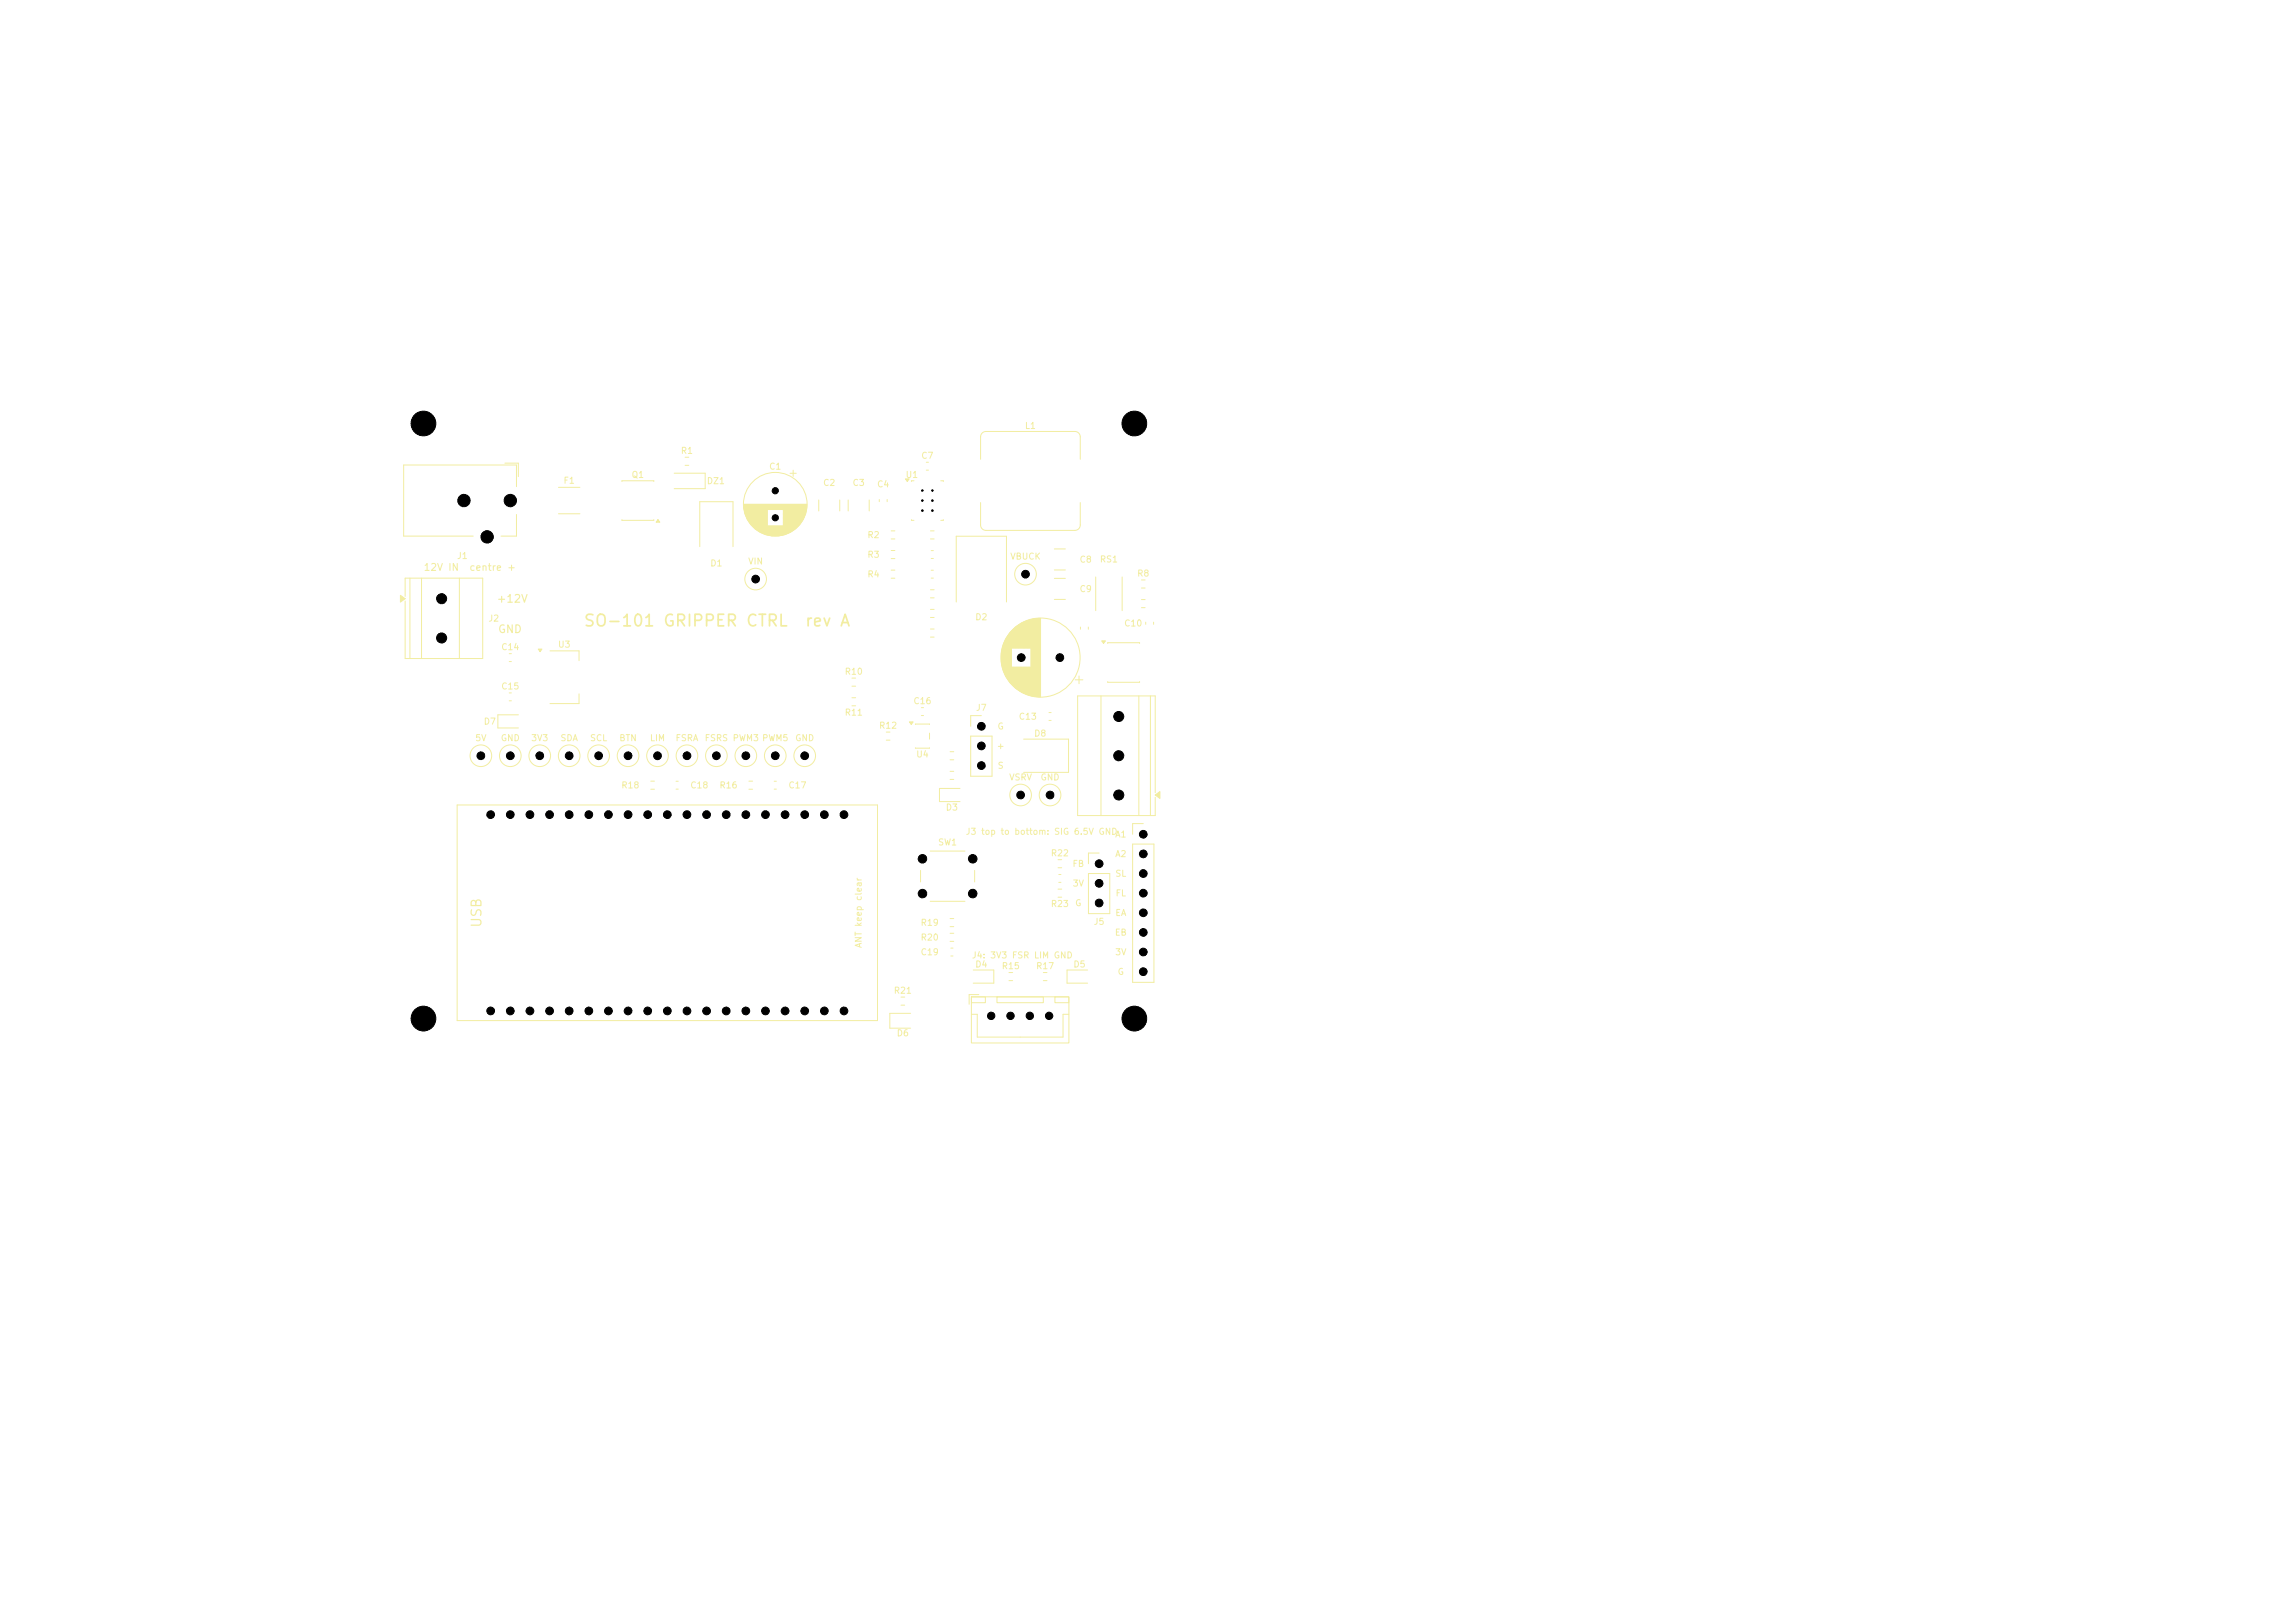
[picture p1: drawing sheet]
<svg xmlns="http://www.w3.org/2000/svg" width="297mm" height="210mm" viewBox="0 0 297 210" stroke-linecap="round" stroke-linejoin="round" font-family="sans-serif">
<defs><g id="words">
<g font-size="1.5" fill="#f2eda1">
<text x="75.4" y="81.4">SO-101 GRIPPER CTRL</text>
<text x="104.1" y="81.4">rev A</text>
</g>
<text font-size="1.3" fill="#f2eda1" x="62.6" y="120.1" transform="rotate(-90 62.6 120.1)">USB</text>
<g font-size="1" fill="#f2eda1">
<text x="64.2" y="78.2">+12V</text>
<text x="64.4" y="82.2">GND</text>
</g>
<g font-size=".9" fill="#f2eda1">
<text x="54.8" y="74.1">12V IN</text>
<text x="60.7" y="74.1">centre +</text>
</g>
<g font-size=".8" fill="#f2eda1">
<text x="88" y="58.9">R1</text>
<text x="119.2" y="59.6">C7</text>
<text x="132.6" y="55.7">L1</text>
<text x="72.9" y="62.8">F1</text>
<text x="81.7" y="62">Q1</text>
<text x="91.4" y="62.8">DZ1</text>
<text x="99.5" y="61">C1</text>
<text x="106.5" y="63.1">C2</text>
<text x="110.3" y="63.1">C3</text>
<text x="113.4" y="63.3">C4</text>
<text x="117.1" y="62">U1</text>
<text x="112.2" y="69.8">R2</text>
<text x="59.1" y="72.5">J1</text>
<text x="91.8" y="73.5">D1</text>
<text x="96.8" y="73.2">VIN</text>
<text x="112.2" y="72.4">R3</text>
<text x="112.2" y="74.9">R4</text>
<text x="130.7" y="72.6">VBUCK</text>
<text x="139.6" y="73">C8</text>
<text x="139.6" y="76.8">C9</text>
<text x="142.3" y="73">RS1</text>
<text x="147.1" y="74.8">R8</text>
<text x="63.1" y="80.6">J2</text>
<text x="72.1" y="84">U3</text>
<text x="126.1" y="80.4">D2</text>
<text x="145.4" y="81.3">C10</text>
<text x="64.8" y="84.3">C14</text>
<text x="64.8" y="89.4">C15</text>
<text x="109.2" y="87.5">R10</text>
<text x="62.5" y="94">D7</text>
<text x="109.2" y="92.8">R11</text>
<text x="113.7" y="94.5">R12</text>
<text x="118.1" y="91.3">C16</text>
<text x="126.2" y="92.2">J7</text>
<text x="129" y="94.6">G</text>
<text x="131.8" y="93.3">C13</text>
<text x="133.8" y="95.5">D8</text>
<text x="61.4" y="96.1">5V</text>
<text x="64.7" y="96.1">GND</text>
<text x="68.7" y="96.1">3V3</text>
<text x="72.5" y="96.1">SDA</text>
<text x="76.3" y="96.1">SCL</text>
<text x="80.1" y="96.1">BTN</text>
<text x="84" y="96.1">LIM</text>
<text x="87.4" y="96.1">FSRA</text>
<text x="91.1" y="96.1">FSRS PWM3 PWM5</text>
<text x="102.8" y="96.1">GND</text>
<text x="118.5" y="98.2">U4</text>
<text x="128.9" y="97.1">+</text>
<text x="129" y="99.7">S</text>
<text x="130.5" y="101.2">VSRV</text>
<text x="134.6" y="101.2">GND</text>
<text x="80.3" y="102.2">R18</text>
<text x="89.3" y="102.2">C18</text>
<text x="93" y="102.2">R16</text>
<text x="102" y="102.2">C17</text>
<text x="122.3" y="105.1">D3</text>
<text x="121.3" y="109.6">SW1</text>
<text x="124.9" y="108.2">J3 top to bottom: SIG 6.5V GND</text>
<text x="135.9" y="111">R22</text>
<text x="138.7" y="112.4">FB</text>
<text x="144.2" y="108.6">A1</text>
<text x="144.2" y="111.1">A2</text>
<text x="144.3" y="113.6">SL</text>
<text x="119.1" y="120">R19</text>
<text x="135.9" y="117.6">R23</text>
<text x="138.7" y="114.9">3V</text>
<text x="139.1" y="117.4">G</text>
<text x="141.5" y="119.9">J5</text>
<text x="144.3" y="118.7">EA</text>
<text x="144.3" y="116.2">FL</text>
<text x="111.7" y="122.7" transform="rotate(-90 111.7 122.7)">ANT keep clear</text>
<text x="119.1" y="121.9">R20</text>
<text x="119.1" y="123.8">C19</text>
<text x="125.7" y="124.2">J4: 3V3 FSR LIM GND</text>
<text x="126.1" y="125.4">D4</text>
<text x="129.6" y="125.6">R15</text>
<text x="134" y="125.6">R17</text>
<text x="138.8" y="125.4">D5</text>
<text x="144.2" y="121.3">EB</text>
<text x="144.2" y="123.8">3V</text>
<text x="115.6" y="128.8">R21</text>
<text x="144.6" y="126.3">G</text>
<text x="116" y="134.3">D6</text>
</g>
</g></defs>
<g fill="none" stroke="#f2eda1" stroke-width=".13">
<path d="M117.2 62h.5l-.3 .3zM118 67.2v.1h.3M118.3 62.2h-.3v.1M121.7 62.2h.4v.1M122.1 67.2v.1h-.4"/>
<circle cx="104.1" cy="97.8" r="1.4"/>
</g>
<path d="M117.2 62h.5l-.3 .3z" fill="#f2eda1"/>
<g fill="none" stroke="#f2eda1" stroke-width=".13">
<path d="M80.5 62.3v-.1h4.1v.1M80.5 67.2v.1h4.1v-.1M85.1 67.2l.3 .4h-.5zM115.3 71.2h.5M115.3 72.3h.5M115.3 73.8h.5M115.3 74.8h.5M120.4 68.7h.5M120.4 69.7h.5M120.4 81.4h.5M120.4 82.4h.5M148.3 80.5v.3"/>
<path d="M149.3 80.5v.3M124.2 102h-2.6v1.7h2.6M117.8 131.1h-2.6v1.9h2.6M125.9 125.5h2.7v1.7h-2.7"/>
</g>
<path d="M85.1 67.2l.3 .4h-.5z" fill="#f2eda1"/>
<g fill="none" stroke="#f2eda1" stroke-width=".13">
<path d="M110.3 90.3h.4M110.3 91.3h.4M132.5 95.6h5.8v4.3h-5.8M142.5 90.1v15.4M147.4 90.1v15.4M148.9 90.1v15.4M87.5 101.1h.3M87.5 102.1h.3M149.5 102.6v-12.5h-10v15.4h10v-2.3M149.5 102.9l.6-.5v.9z"/>
<circle cx="88.9" cy="97.8" r="1.4"/>
</g>
<path d="M149.5 102.9l.6-.5v.9z" fill="#f2eda1"/>
<g fill="none" stroke="#f2eda1" stroke-width=".13">
<path d="M106 64.7v1.4M108.7 64.7v1.4M115.3 68.7h.5M115.3 69.7h.5M123 97.3h.4M123 98.3h.4M135.7 92.2h.3M135.7 93.2h.3M142.6 82.9h.5l-.3 .4zM143.4 83.3v-.1h4.1v.1M143.4 88.2v.1h4.1v-.1M123 120.8h.4"/>
<path d="M123 121.8h.4"/>
<circle cx="97.8" cy="74.9" r="1.4"/>
<circle cx="69.8" cy="97.8" r="1.4"/>
<circle cx="73.7" cy="97.8" r="1.4"/>
<circle cx="96.5" cy="97.8" r="1.4"/>
</g>
<path d="M142.6 82.9h.5l-.3 .4z" fill="#f2eda1"/>
<g fill="none" stroke="#f2eda1" stroke-width=".13">
<path d="M72.3 63.1h2.7M72.3 66.5h2.7M96.2 65.3h8.2M96.3 65.3h8.1M96.3 65.4h8.1M96.3 65.5h8.1M96.3 65.6h8.1M96.3 65.7h8.1M96.3 65.8h8.1M96.3 65.9h8.1M96.3 66h3M96.3 66.1h3"/>
<path d="M96.4 66.2h2.9M96.4 66.3h2.9M96.4 66.4h2.9M96.4 66.5h2.9M96.5 66.5h2.8M96.5 66.6h2.8M96.5 66.7h2.8M96.5 66.8h2.8M96.6 66.8h2.7M96.6 66.9h2.7M96.6 67h2.7M96.7 67.1h2.6"/>
<path d="M96.7 67.2h2.6M96.8 67.3h2.5M96.8 67.4h2.5M96.9 67.4h2.4M96.9 67.5h2.4M97 67.6h2.3M97 67.7h2.3M97.1 67.7h2.2M97.1 67.8h2.2M97.2 67.9h2.1M97.3 68h2M97.3 68.1h6"/>
<path d="M97.4 68.1h5.9M97.4 68.1h5.8M97.5 68.2h5.7M97.5 68.3h5.6M97.6 68.3h5.5M97.6 68.3h5.4M97.7 68.4h5.3M97.7 68.4h5.2M97.8 68.5h5.1M97.8 68.5h5M97.9 68.5h4.9M97.9 68.6h4.8"/>
<path d="M98 68.6h4.7M98 68.7h4.6M98.1 68.7h4.5M98.2 68.7h4.3M98.2 68.8h4.2M98.3 68.8h4.1M98.4 68.9h3.9M98.4 68.9h3.8M98.5 68.9h3.6M98.6 69h3.5M98.7 69h3.3M98.8 69.1h3.1"/>
<path d="M98.9 69.1h2.9M99 69.1h2.7M99.1 69.2h2.5M99.2 69.2h2.2M99.4 69.3h1.9M99.6 69.3h1.5M99.8 69.3h1.1M101.4 66.5h2.8M101.4 66h2.9M101.4 66.1h2.9M101.4 66.2h2.9M101.4 66.3h2.9"/>
<path d="M101.4 66.4h2.9M101.4 66.4h2.8M101.4 66.6h2.8M101.4 66.7h2.8M101.4 66.7h2.7M101.4 66.8h2.7M101.4 66.9h2.7M101.4 67h2.6M101.4 67.1h2.6M101.4 67.2h2.5M101.4 67.3h2.5M101.4 67.3h2.4"/>
<path d="M101.4 67.4h2.4M101.4 67.5h2.4M101.4 67.5h2.3M101.4 67.6h2.3M101.4 67.7h2.2M101.4 67.8h2.1M101.4 67.9h2.1M101.4 67.9h2M101.4 68h2M101.4 68h1.9M102.2 61.2h.8M102.6 60.8v.8"/>
<path d="M120.4 76.3h.5M120.4 77.4h.5M67.1 92.5h-2.7v1.7h2.7M69.7 84h.4l-.2 .3zM71.2 84.2h3.7v1.3M74.9 89.8v1.2h-3.7M125.6 95.3h2.8v5.1h-2.8zM127 92.6h-1.4v1.4M129.6 84.5v1.2M129.6 84.2v1.8M129.7 84v2.2M129.7 83.9v2.4"/>
<path d="M129.7 83.7v2.8M129.8 83.6v3M129.8 83.5v3.2M129.9 83.3v3.5M129.9 83.2v3.7M129.9 83.1v3.9M130 83.1v4M130 83v4.2M130.1 82.9v4.4M130.1 82.8v4.6M130.1 82.7v4.8M130.2 82.7v4.8"/>
<path d="M130.2 82.6v5M130.3 82.5v5.2M130.3 82.4v5.3M130.3 82.4v5.4M130.4 82.3v5.6M130.5 82.2v5.8M130.5 82.1v5.9M130.5 82.1v6M130.6 82v6.1M130.6 82v6.2M130.7 81.9v6.3M130.7 81.9v6.4"/>
<path d="M130.7 81.8v6.5M130.8 81.8v6.6M130.8 81.7v6.7M130.9 81.7v6.8M130.9 81.6v2.3M130.9 86.3v2.3M131 81.6v2.3M131 86.3v2.3M131 81.5v2.4M131 86.3v2.4M131.1 81.5v2.4M131.1 86.3v2.4"/>
<path d="M131.1 81.4v2.5M131.1 86.3v2.5M131.2 81.4v2.5M131.2 86.3v2.5M131.2 81.3v2.6M131.3 81.3v2.6M131.3 86.3v2.6M131.3 81.2v2.7M131.4 81.2v2.7M131.4 86.3v2.7M131.5 81.1v2.8M131.5 86.3v2.7"/>
<path d="M131.5 86.3v2.8M131.6 81v2.9M131.6 86.3v2.8M131.6 86.3v2.9M131.7 81v2.9M131.7 86.3v2.9M131.7 80.9v3M131.7 86.3v3M131.8 80.9v3M131.8 86.3v3M131.9 80.8v3.1M131.9 86.3v3"/>
<path d="M131.9 86.3v3.1M132 80.8v3.1M132 86.3v3.1M132 80.7v3.2M132.1 80.7v3.2M132.1 86.3v3.2M132.2 80.7v3.2M132.2 86.3v3.2M132.2 80.6v3.3M132.2 86.3v3.3M132.3 80.6v3.3M132.3 86.3v3.3"/>
<path d="M132.4 80.5v3.4M132.4 86.3v3.3M132.4 86.3v3.4M132.5 80.5v3.4M132.5 86.3v3.4M132.6 80.5v3.4M132.6 86.3v3.4M132.6 80.4v3.5M132.7 80.4v3.5M132.7 86.3v3.5M132.8 80.4v3.5M132.8 86.3v3.5"/>
<path d="M132.9 80.3v3.6M132.9 86.3v3.5M132.9 86.3v3.6M133 80.3v3.6M133 86.3v3.6M133.1 80.3v3.6M133.1 86.3v3.6M133.1 80.2v3.7M133.2 80.2v3.7M133.2 86.3v3.7M133.3 80.2v3.7M133.3 86.3v3.7"/>
<path d="M133.4 80.2v3.7M133.4 86.3v3.7M133.4 80.2v9.8M133.5 80.2v9.8M133.5 80.1v9.9M133.6 80.1v10M133.7 80.1v10M133.8 80.1v10M133.9 80.1v10M134 80.1v10M134.1 80v10.1M134.2 80v10.1"/>
<path d="M134.2 80v10.2M134.3 80v10.2M134.4 80v10.2M134.5 80v10.2M134.6 80v10.2M134.7 80v10.2M139.1 88h1M139.6 87.5v1M84.2 102.1h.5M84.2 101.1h.5M96.9 102.1h.5M96.9 101.1h.5"/>
<path d="M100.2 101.1h.3M100.2 102.1h.3M140.9 113h2.7v5.2h-2.7zM142.2 110.4h-1.3v1.4M146.6 109.2h2.7v17.9h-2.7zM148 106.6h-1.4v1.4"/>
<circle cx="100.3" cy="65.2" r="4.1"/>
<circle cx="134.7" cy="85.1" r="5.1"/>
</g>
<path d="M69.7 84h.4l-.2 .3z" fill="#f2eda1"/>
<g fill="none" stroke="#f2eda1" stroke-width=".13">
<path d="M119.9 59.8h.3M126.9 56.5a.7 .7 0 0 1 .7-.7h11.5a.7 .7 0 0 1 .7 .7v2.9M126.9 56.5v2.9M51.8 77l.6 .5-.6 .4zM52.4 77.2v-2.4h10.1v10.4h-10.1v-7.4M53 74.8v10.4M54.6 74.8v10.4M59.4 74.8v10.4M109.8 64.7v1.4M112.5 64.7v1.4M119.9 60.8h.3M126.9 65v2.9a.7 .7 0 0 0 .7 .7h11.5a.7 .7 0 0 0 .7-.7v-2.9"/>
<path d="M136.4 71h1.5M136.4 73.8h1.5M147.7 75h.5M147.7 76.1h.5M65.9 84.6h.3M65.9 85.6h.3M110.3 87.7h.4M110.3 88.8h.4M114.7 94.7h.5M114.7 95.8h.5"/>
<circle cx="62.2" cy="97.8" r="1.4"/>
<circle cx="77.5" cy="97.8" r="1.4"/>
<circle cx="81.3" cy="97.8" r="1.4"/>
<circle cx="85.1" cy="97.8" r="1.4"/>
<circle cx="100.3" cy="97.8" r="1.4"/>
</g>
<path d="M51.8 77l.6 .5-.6 .4z" fill="#f2eda1"/>
<g fill="none" stroke="#f2eda1" stroke-width=".13">
<path d="M88.7 59.2h.4M87.3 61.2h4v2h-4M88.7 60.2h.4M113.8 64.6v.3M114.8 64.6v.3M120.4 78.9h.5M120.4 79.9h.5M120.5 73.8h.3M120.5 74.8h.3M123.7 77.9v-8.5h6.5v8.5M141.8 74.7v4.3M145.2 74.7v4.3"/>
<path d="M147.7 77.6h.5M147.7 78.6h.5M65.9 89.7h.3M65.9 90.7h.3M117.7 93.4h.5l-.3 .3zM118.5 93.7h1.8M118.5 96.8h1.8M120.3 94.9v.7M123 99.8h.4M59.2 104.2h54.4v27.9h-54.4zM123 100.9h.4M136.9 111.2h.5"/>
<path d="M136.9 112.3h.5M136.9 115h.5M136.9 116.1h.5M137 113.2h.3M137 114.2h.3M116.6 129h.5M116.6 130.1h.5M123 122.7h.3M123 123.7h.3M125.7 129h12.6v6h-12.6zM125.7 131.2h.8v3h11.1v-3h.7M125.7 129h1.8v.7h-1.8z"/>
<path d="M126.7 128.7h-1.3v1.2M129 129h6v.7h-6zM135 125.8h.5M135 126.9h.5M136.5 129h1.8v.7h-1.8zM140.7 125.5h-2.6v1.7h2.6"/>
<circle cx="132.7" cy="74.3" r="1.4"/>
<circle cx="92.7" cy="97.8" r="1.4"/>
<circle cx="132.1" cy="102.9" r="1.4"/>
<circle cx="135.9" cy="102.9" r="1.4"/>
</g>
<path d="M117.7 93.4h.5l-.3 .3z" fill="#f2eda1"/>
<g fill="none" stroke="#f2eda1" stroke-width=".13">
<path d="M65.3 59.9h1.8v1.8M66.8 63v-2.8h-14.6v9.2h9M66.8 66.6v2.8h-2M90.6 70.7v-5.8h4.3v5.8M120.5 71.2h.3M120.5 72.3h.3M136.4 74.8h1.5M136.4 77.6h1.5M119.2 91.6h.3M119.2 92.6h.3M139.8 81.1v.3M140.8 81.1v.3"/>
<path d="M119.1 112.6v1.5M120.4 116.6h4.5M120.4 110.1h4.5M123 118.9h.4M123 119.9h.4M126.1 112.6v1.5M130.6 125.8h.4M130.6 126.9h.4"/>
<circle cx="66" cy="97.8" r="1.4"/>
</g>
<g fill="#000" stroke="#000" stroke-width=".13">
<circle cx="54.8" cy="54.8" r="1.6"/>
<circle cx="146.8" cy="54.8" r="1.6"/>
<circle cx="57.1" cy="77.5" r=".65"/>
<circle cx="60" cy="64.8" r=".8"/>
<circle cx="63" cy="69.5" r=".8"/>
<circle cx="66" cy="64.8" r=".8"/>
<circle cx="97.8" cy="74.9" r=".5"/>
<circle cx="100.3" cy="67" r=".4"/>
<circle cx="100.3" cy="63.5" r=".4"/>
<circle cx="119.4" cy="64.8" r=".1"/>
<circle cx="119.4" cy="63.5" r=".1"/>
<circle cx="119.4" cy="66.1" r=".1"/>
<circle cx="120.7" cy="64.8" r=".1"/>
<circle cx="120.7" cy="63.5" r=".1"/>
<circle cx="120.7" cy="66.1" r=".1"/>
<circle cx="132.7" cy="74.3" r=".5"/>
<circle cx="57.1" cy="82.5" r=".65"/>
<circle cx="62.2" cy="97.8" r=".5"/>
<circle cx="66" cy="97.8" r=".5"/>
<circle cx="69.8" cy="97.8" r=".5"/>
<circle cx="73.7" cy="97.8" r=".5"/>
<circle cx="77.5" cy="97.8" r=".5"/>
<circle cx="81.3" cy="97.8" r=".5"/>
<circle cx="85.1" cy="97.8" r=".5"/>
<circle cx="88.9" cy="97.8" r=".5"/>
<circle cx="92.7" cy="97.8" r=".5"/>
<circle cx="96.5" cy="97.8" r=".5"/>
<circle cx="100.3" cy="97.8" r=".5"/>
<circle cx="104.1" cy="97.8" r=".5"/>
<circle cx="127" cy="96.5" r=".5"/>
<circle cx="127" cy="94" r=".5"/>
<circle cx="127" cy="99.1" r=".5"/>
<circle cx="132.2" cy="85.1" r=".5"/>
<circle cx="137.2" cy="85.1" r=".5"/>
<circle cx="144.8" cy="97.8" r=".65"/>
<circle cx="144.8" cy="92.7" r=".65"/>
<circle cx="63.5" cy="105.4" r=".5"/>
<circle cx="66" cy="105.4" r=".5"/>
<circle cx="68.6" cy="105.4" r=".5"/>
<circle cx="71.1" cy="105.4" r=".5"/>
<circle cx="73.7" cy="105.4" r=".5"/>
<circle cx="76.2" cy="105.4" r=".5"/>
<circle cx="78.7" cy="105.4" r=".5"/>
<circle cx="81.3" cy="105.4" r=".5"/>
<circle cx="83.8" cy="105.4" r=".5"/>
<circle cx="86.4" cy="105.4" r=".5"/>
<circle cx="88.9" cy="105.4" r=".5"/>
<circle cx="91.4" cy="105.4" r=".5"/>
<circle cx="94" cy="105.4" r=".5"/>
<circle cx="96.5" cy="105.4" r=".5"/>
<circle cx="99.1" cy="105.4" r=".5"/>
<circle cx="101.6" cy="105.4" r=".5"/>
<circle cx="104.1" cy="105.4" r=".5"/>
<circle cx="106.7" cy="105.4" r=".5"/>
<circle cx="109.2" cy="105.4" r=".5"/>
<circle cx="119.4" cy="111.1" r=".55"/>
<circle cx="119.4" cy="115.6" r=".55"/>
<circle cx="125.9" cy="111.1" r=".55"/>
<circle cx="125.9" cy="115.6" r=".55"/>
<circle cx="132.1" cy="102.9" r=".5"/>
<circle cx="135.9" cy="102.9" r=".5"/>
<circle cx="142.2" cy="116.8" r=".5"/>
<circle cx="142.2" cy="114.3" r=".5"/>
<circle cx="142.2" cy="111.8" r=".5"/>
<circle cx="144.8" cy="102.9" r=".65"/>
<circle cx="148" cy="113" r=".5"/>
<circle cx="148" cy="110.5" r=".5"/>
<circle cx="148" cy="107.9" r=".5"/>
<circle cx="148" cy="115.6" r=".5"/>
<circle cx="148" cy="118.1" r=".5"/>
<circle cx="54.8" cy="131.8" r="1.6"/>
<circle cx="63.5" cy="130.8" r=".5"/>
<circle cx="66" cy="130.8" r=".5"/>
<circle cx="68.6" cy="130.8" r=".5"/>
<circle cx="71.1" cy="130.8" r=".5"/>
<circle cx="73.7" cy="130.8" r=".5"/>
<circle cx="76.2" cy="130.8" r=".5"/>
<circle cx="78.7" cy="130.8" r=".5"/>
<circle cx="81.3" cy="130.8" r=".5"/>
<circle cx="83.8" cy="130.8" r=".5"/>
<circle cx="86.4" cy="130.8" r=".5"/>
<circle cx="88.9" cy="130.8" r=".5"/>
<circle cx="91.4" cy="130.8" r=".5"/>
<circle cx="94" cy="130.8" r=".5"/>
<circle cx="96.5" cy="130.8" r=".5"/>
<circle cx="99.1" cy="130.8" r=".5"/>
<circle cx="101.6" cy="130.8" r=".5"/>
<circle cx="104.1" cy="130.8" r=".5"/>
<circle cx="106.7" cy="130.8" r=".5"/>
<circle cx="109.2" cy="130.8" r=".5"/>
<circle cx="128.3" cy="131.4" r=".47"/>
<circle cx="130.8" cy="131.4" r=".48"/>
<circle cx="133.3" cy="131.4" r=".47"/>
<circle cx="135.8" cy="131.4" r=".48"/>
<circle cx="146.8" cy="131.8" r="1.6"/>
<circle cx="148" cy="120.6" r=".5"/>
<circle cx="148" cy="123.2" r=".5"/>
<circle cx="148" cy="125.7" r=".5"/>
</g>
<use href="#words"/>
</svg>
